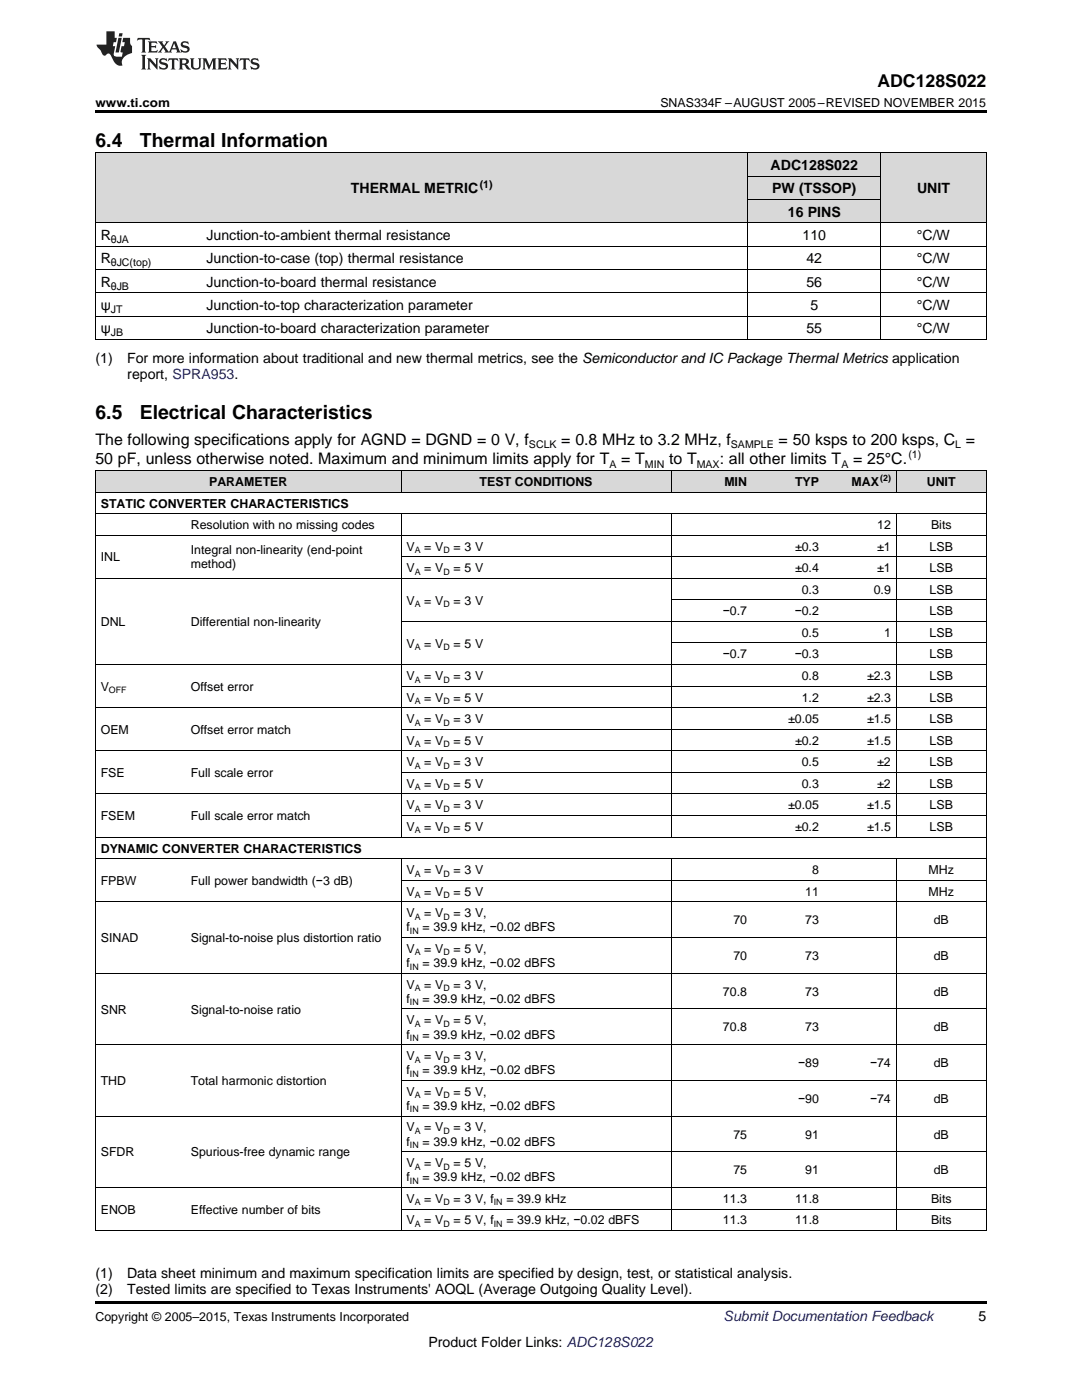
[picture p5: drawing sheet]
<svg xmlns="http://www.w3.org/2000/svg" width="216mm" height="279mm" viewBox="0 0 216 279" stroke-linecap="round" stroke-linejoin="round" font-family="sans-serif">
<defs><g id="words">
<g font-size="3.9">
<text x="19" y="29.3">6.4</text>
<text x="27.9" y="29.3">Thermal Information</text>
<text x="19" y="83.6">6.5</text>
<text x="27.9" y="83.6">Electrical Characteristics</text>
</g>
<text font-size="3.5" x="175.1" y="17.3">ADC128S022</text>
<g font-size="3.2">
<text x="19" y="88.8">The following specifications apply for AGND = DGND = 0 V, f</text>
<text x="112" y="88.8">= 0.8 MHz to 3.2 MHz, f</text>
<text x="155.4" y="88.8">= 50 ksps to 200 ksps, C =</text>
<text x="19" y="92.7">50 pF, unless otherwise noted. Maximum and minimum limits apply for T</text>
<text x="124" y="92.7">= T</text>
<text x="133.5" y="92.7">to T</text>
<text x="143.6" y="92.7">: all other limits T</text>
<text x="170.2" y="92.7">= 25°C.</text>
</g>
<g font-size="2.8">
<text x="153.8" y="33.9">ADC128S022</text>
<text x="70" y="38.6">THERMAL METRIC</text>
<text x="154.1" y="38.6">PW (TSSOP)</text>
<text x="183" y="38.6">UNIT</text>
<text x="20.1" y="47.9">R</text>
<text x="41.2" y="47.9">Junction-to-ambient thermal resistance</text>
<text x="157.2" y="43.3">16 PINS</text>
<text x="160.1" y="47.9">110</text>
<text x="183" y="47.9">°C/W</text>
<text x="20.1" y="52.6">R</text>
<text x="41.2" y="52.6">Junction-to-case (top) thermal resistance</text>
<text x="160.9" y="52.6">42</text>
<text x="183" y="52.6">°C/W</text>
<text x="20.1" y="57.2">R</text>
<text x="41.2" y="57.2">Junction-to-board thermal resistance</text>
<text x="160.9" y="57.2">56</text>
<text x="183" y="57.2">°C/W</text>
<text x="20.1" y="61.9">ψ</text>
<text x="41.2" y="61.9">Junction-to-top characterization parameter</text>
<text x="161.7" y="61.9">5</text>
<text x="183" y="61.9">°C/W</text>
<text x="20.1" y="66.5">ψ</text>
<text x="41.2" y="66.5">Junction-to-board characterization parameter</text>
<text x="160.9" y="66.5">55</text>
<text x="183" y="66.5">°C/W</text>
<text x="19" y="72.4">(1)</text>
<text x="25.4" y="72.4">For more information about traditional and new thermal metrics, see the Semiconductor and IC Package Thermal Metrics application</text>
<text x="25.4" y="75.6">report, SPRA953.</text>
<text x="19" y="255.1">(1)</text>
<text x="25.4" y="255.1">Data sheet minimum and maximum specification limits are specified by design, test, or statistical analysis.</text>
<text x="19" y="258.2">(2)</text>
<text x="25.4" y="258.2">Tested limits are specified to Texas Instruments' AOQL (Average Outgoing Quality Level).</text>
<text x="195.3" y="263.6">5</text>
<text x="85.5" y="268.9">Product Folder Links: ADC128S022</text>
</g>
<text font-size="2.8" fill="#0000c8" x="144.4" y="263.6">Submit Documentation Feedback</text>
<g font-size="2.5">
<text x="19" y="21.4">www.ti.com</text>
<text x="131.8" y="21.4">SNAS334F –AUGUST 2005–REVISED NOVEMBER 2015</text>
<text x="20.1" y="101.3">STATIC CONVERTER CHARACTERISTICS</text>
<text x="41.7" y="97">PARAMETER</text>
<text x="95.7" y="97">TEST CONDITIONS</text>
<text x="144.5" y="97">MIN</text>
<text x="158.6" y="97">TYP</text>
<text x="169.9" y="97">MAX</text>
<text x="184.9" y="97">UNIT</text>
<text x="38.1" y="105.6">Resolution with no missing codes</text>
<text x="175" y="105.6">12</text>
<text x="185.8" y="105.6">Bits</text>
<text x="20.1" y="112">INL</text>
<text x="38.1" y="110.6">Integral non-linearity (end-point</text>
<text x="38.1" y="113.5">method)</text>
<text x="81.1" y="109.9">V</text>
<text x="84.7" y="109.9">= V</text>
<text x="90.5" y="109.9">= 3 V</text>
<text x="158.6" y="109.9">±0.3</text>
<text x="175" y="109.9">±1</text>
<text x="185.5" y="109.9">LSB</text>
<text x="81.1" y="114.2">V</text>
<text x="84.7" y="114.2">= V</text>
<text x="90.5" y="114.2">= 5 V</text>
<text x="158.6" y="114.2">±0.4</text>
<text x="160" y="118.5">0.3</text>
<text x="174.3" y="118.5">0.9</text>
<text x="175" y="114.2">±1</text>
<text x="185.5" y="114.2">LSB</text>
<text x="185.5" y="118.5">LSB</text>
<text x="20.1" y="125">DNL</text>
<text x="38.1" y="125">Differential non-linearity</text>
<text x="81.1" y="120.7">V</text>
<text x="84.7" y="120.7">= V</text>
<text x="90.5" y="120.7">= 3 V</text>
<text x="144.2" y="122.8">−0.7</text>
<text x="158.6" y="122.8">−0.2</text>
<text x="185.5" y="122.8">LSB</text>
<text x="81.1" y="129.3">V</text>
<text x="84.7" y="129.3">= V</text>
<text x="90.5" y="129.3">= 5 V</text>
<text x="144.2" y="131.4">−0.7</text>
<text x="158.6" y="131.4">−0.3</text>
<text x="160" y="127.1">0.5</text>
<text x="176.4" y="127.1">1</text>
<text x="185.5" y="127.1">LSB</text>
<text x="185.5" y="131.4">LSB</text>
<text x="20.1" y="137.9">V</text>
<text x="38.1" y="137.9">Offset error</text>
<text x="81.1" y="135.7">V</text>
<text x="84.7" y="135.7">= V</text>
<text x="90.5" y="135.7">= 3 V</text>
<text x="160" y="135.7">0.8</text>
<text x="173" y="135.7">±2.3</text>
<text x="185.5" y="135.7">LSB</text>
<text x="81.1" y="140">V</text>
<text x="84.7" y="140">= V</text>
<text x="90.5" y="140">= 5 V</text>
<text x="160" y="140">1.2</text>
<text x="173" y="140">±2.3</text>
<text x="185.5" y="140">LSB</text>
<text x="20.1" y="146.5">OEM</text>
<text x="38.1" y="146.5">Offset error match</text>
<text x="81.1" y="144.3">V</text>
<text x="81.1" y="148.6">V</text>
<text x="84.7" y="144.3">= V</text>
<text x="84.7" y="148.6">= V</text>
<text x="90.5" y="144.3">= 3 V</text>
<text x="90.5" y="148.6">= 5 V</text>
<text x="157.3" y="144.3">±0.05</text>
<text x="158.6" y="148.6">±0.2</text>
<text x="173" y="144.3">±1.5</text>
<text x="173" y="148.6">±1.5</text>
<text x="185.5" y="144.3">LSB</text>
<text x="185.5" y="148.6">LSB</text>
<text x="20.1" y="155.1">FSE</text>
<text x="38.1" y="155.1">Full scale error</text>
<text x="81.1" y="152.9">V</text>
<text x="84.7" y="152.9">= V</text>
<text x="90.5" y="152.9">= 3 V</text>
<text x="160" y="152.9">0.5</text>
<text x="175" y="152.9">±2</text>
<text x="185.5" y="152.9">LSB</text>
<text x="81.1" y="157.2">V</text>
<text x="81.1" y="161.5">V</text>
<text x="84.7" y="157.2">= V</text>
<text x="84.7" y="161.5">= V</text>
<text x="90.5" y="157.2">= 5 V</text>
<text x="90.5" y="161.5">= 3 V</text>
<text x="157.3" y="161.5">±0.05</text>
<text x="160" y="157.2">0.3</text>
<text x="173" y="161.5">±1.5</text>
<text x="175" y="157.2">±2</text>
<text x="185.5" y="157.2">LSB</text>
<text x="185.5" y="161.5">LSB</text>
<text x="20.1" y="163.7">FSEM</text>
<text x="38.1" y="163.7">Full scale error match</text>
<text x="81.1" y="165.8">V</text>
<text x="84.7" y="165.8">= V</text>
<text x="90.5" y="165.8">= 5 V</text>
<text x="158.6" y="165.8">±0.2</text>
<text x="173" y="165.8">±1.5</text>
<text x="185.5" y="165.8">LSB</text>
<text x="20.1" y="170.1">DYNAMIC CONVERTER CHARACTERISTICS</text>
<text x="20.1" y="176.6">FPBW</text>
<text x="38.1" y="176.6">Full power bandwidth (−3 dB)</text>
<text x="81.1" y="174.4">V</text>
<text x="81.1" y="178.8">V</text>
<text x="84.7" y="174.4">= V</text>
<text x="84.7" y="178.8">= V</text>
<text x="90.5" y="174.4">= 3 V</text>
<text x="90.5" y="178.8">= 5 V</text>
<text x="160.7" y="178.8">11</text>
<text x="162.1" y="174.4">8</text>
<text x="185.3" y="174.4">MHz</text>
<text x="185.3" y="178.8">MHz</text>
<text x="81.1" y="183.1">V</text>
<text x="81.1" y="185.9">f</text>
<text x="84.3" y="185.9">= 39.9 kHz, −0.02 dBFS</text>
<text x="84.7" y="183.1">= V</text>
<text x="90.5" y="183.1">= 3 V,</text>
<text x="146.3" y="184.5">70</text>
<text x="160.7" y="184.5">73</text>
<text x="186.3" y="184.5">dB</text>
<text x="20.1" y="188">SINAD</text>
<text x="38.1" y="188">Signal-to-noise plus distortion ratio</text>
<text x="81.1" y="190.2">V</text>
<text x="84.7" y="190.2">= V</text>
<text x="90.5" y="190.2">= 5 V,</text>
<text x="146.3" y="191.6">70</text>
<text x="160.7" y="191.6">73</text>
<text x="186.3" y="191.6">dB</text>
<text x="81.1" y="193">f</text>
<text x="81.1" y="197.3">V</text>
<text x="84.3" y="193">= 39.9 kHz, −0.02 dBFS</text>
<text x="84.7" y="197.3">= V</text>
<text x="90.5" y="197.3">= 3 V,</text>
<text x="20.1" y="202.3">SNR</text>
<text x="38.1" y="202.3">Signal-to-noise ratio</text>
<text x="81.1" y="200.1">f</text>
<text x="84.3" y="200.1">= 39.9 kHz, −0.02 dBFS</text>
<text x="144.3" y="198.7">70.8</text>
<text x="160.7" y="198.7">73</text>
<text x="186.3" y="198.7">dB</text>
<text x="81.1" y="204.4">V</text>
<text x="81.1" y="207.3">f</text>
<text x="84.3" y="207.3">= 39.9 kHz, −0.02 dBFS</text>
<text x="84.7" y="204.4">= V</text>
<text x="90.5" y="204.4">= 5 V,</text>
<text x="144.3" y="205.8">70.8</text>
<text x="160.7" y="205.8">73</text>
<text x="186.3" y="205.8">dB</text>
<text x="81.1" y="211.6">V</text>
<text x="81.1" y="214.4">f</text>
<text x="84.3" y="214.4">= 39.9 kHz, −0.02 dBFS</text>
<text x="84.7" y="211.6">= V</text>
<text x="90.5" y="211.6">= 3 V,</text>
<text x="159.2" y="213">−89</text>
<text x="173.6" y="213">−74</text>
<text x="186.3" y="213">dB</text>
<text x="20.1" y="216.5">THD</text>
<text x="38.1" y="216.5">Total harmonic distortion</text>
<text x="81.1" y="218.7">V</text>
<text x="81.1" y="221.5">f</text>
<text x="84.3" y="221.5">= 39.9 kHz, −0.02 dBFS</text>
<text x="84.7" y="218.7">= V</text>
<text x="90.5" y="218.7">= 5 V,</text>
<text x="159.2" y="220.1">−90</text>
<text x="173.6" y="220.1">−74</text>
<text x="186.3" y="220.1">dB</text>
<text x="81.1" y="225.8">V</text>
<text x="84.7" y="225.8">= V</text>
<text x="90.5" y="225.8">= 3 V,</text>
<text x="146.3" y="227.2">75</text>
<text x="160.7" y="227.2">91</text>
<text x="186.3" y="227.2">dB</text>
<text x="20.1" y="230.8">SFDR</text>
<text x="38.1" y="230.8">Spurious-free dynamic range</text>
<text x="81.1" y="228.6">f</text>
<text x="81.1" y="232.9">V</text>
<text x="84.3" y="228.6">= 39.9 kHz, −0.02 dBFS</text>
<text x="84.7" y="232.9">= V</text>
<text x="90.5" y="232.9">= 5 V,</text>
<text x="81.1" y="235.8">f</text>
<text x="84.3" y="235.8">= 39.9 kHz, −0.02 dBFS</text>
<text x="146.3" y="234.4">75</text>
<text x="160.7" y="234.4">91</text>
<text x="186.3" y="234.4">dB</text>
<text x="20.1" y="242.2">ENOB</text>
<text x="38.1" y="242.2">Effective number of bits</text>
<text x="81.1" y="240.1">V</text>
<text x="81.1" y="244.4">V</text>
<text x="84.7" y="240.1">= V</text>
<text x="84.7" y="244.4">= V</text>
<text x="90.5" y="240.1">= 3 V, f</text>
<text x="90.5" y="244.4">= 5 V, f</text>
<text x="101" y="240.1">= 39.9 kHz</text>
<text x="101" y="244.4">= 39.9 kHz, −0.02 dBFS</text>
<text x="144.3" y="240.1">11.3</text>
<text x="144.3" y="244.4">11.3</text>
<text x="158.6" y="240.1">11.8</text>
<text x="158.6" y="244.4">11.8</text>
<text x="185.8" y="240.1">Bits</text>
<text x="185.8" y="244.4">Bits</text>
<text x="19" y="263.6">Copyright © 2005–2015, Texas Instruments Incorporated</text>
</g>
<g font-size="2.1">
<text x="95.7" y="37.5">(1)</text>
<text x="22.1" y="48.5">θJA</text>
<text x="22.1" y="53.1">θJC(top)</text>
<text x="22.1" y="57.8">θJB</text>
<text x="22.1" y="62.4">JT</text>
<text x="22.1" y="67.1">JB</text>
<text x="105.6" y="89.4">SCLK</text>
<text x="145.8" y="89.4">SAMPLE</text>
<text x="190.6" y="89.4">L</text>
<text x="121.6" y="93.3">A</text>
<text x="128.7" y="93.3">MIN</text>
<text x="139" y="93.3">MAX</text>
<text x="167.9" y="93.3">A</text>
<text x="181.3" y="91.4">(1)</text>
</g>
<g font-size="1.8">
<text x="175.6" y="96">(2)</text>
<text x="82.8" y="110.4">A</text>
<text x="88.5" y="110.4">D</text>
<text x="82.8" y="114.7">A</text>
<text x="88.5" y="114.7">D</text>
<text x="82.8" y="121.1">A</text>
<text x="88.5" y="121.1">D</text>
<text x="82.8" y="129.8">A</text>
<text x="88.5" y="129.8">D</text>
<text x="82.8" y="136.2">A</text>
<text x="88.5" y="136.2">D</text>
<text x="21.7" y="138.4">OFF</text>
<text x="82.8" y="140.5">A</text>
<text x="88.5" y="140.5">D</text>
<text x="82.8" y="144.8">A</text>
<text x="82.8" y="149.1">A</text>
<text x="88.5" y="144.8">D</text>
<text x="88.5" y="149.1">D</text>
<text x="82.8" y="153.4">A</text>
<text x="88.5" y="153.4">D</text>
<text x="82.8" y="157.7">A</text>
<text x="88.5" y="157.7">D</text>
<text x="82.8" y="162">A</text>
<text x="82.8" y="166.3">A</text>
<text x="88.5" y="162">D</text>
<text x="88.5" y="166.3">D</text>
<text x="82.8" y="174.9">A</text>
<text x="82.8" y="179.2">A</text>
<text x="88.5" y="174.9">D</text>
<text x="88.5" y="179.2">D</text>
<text x="82.8" y="183.6">A</text>
<text x="88.5" y="183.6">D</text>
<text x="81.8" y="186.4">IN</text>
<text x="82.8" y="190.7">A</text>
<text x="88.5" y="190.7">D</text>
<text x="81.8" y="193.5">IN</text>
<text x="82.8" y="197.8">A</text>
<text x="88.5" y="197.8">D</text>
<text x="81.8" y="200.6">IN</text>
<text x="81.8" y="207.8">IN</text>
<text x="82.8" y="204.9">A</text>
<text x="88.5" y="204.9">D</text>
<text x="81.8" y="214.9">IN</text>
<text x="82.8" y="212.1">A</text>
<text x="88.5" y="212.1">D</text>
<text x="82.8" y="219.2">A</text>
<text x="88.5" y="219.2">D</text>
<text x="81.8" y="222">IN</text>
<text x="82.8" y="226.3">A</text>
<text x="88.5" y="226.3">D</text>
<text x="81.8" y="229.1">IN</text>
<text x="82.8" y="233.4">A</text>
<text x="88.5" y="233.4">D</text>
<text x="81.8" y="236.3">IN</text>
<text x="82.8" y="240.6">A</text>
<text x="82.8" y="244.9">A</text>
<text x="88.5" y="240.6">D</text>
<text x="88.5" y="244.9">D</text>
<text x="98.5" y="240.6">IN</text>
<text x="98.5" y="244.9">IN</text>
</g>
</g></defs>
<g fill="#d8d8d8">
<path d="M19 93.9h18v4.3h-18z"/>
<path d="M37 93.9h43.1v4.3h-43.1z"/>
<path d="M80.1 93.9h53.9v4.3h-53.9z"/>
<path d="M134 93.9h16.1v4.3h-16.1z"/>
<path d="M150.1 93.9h14.4v4.3h-14.4z"/>
<path d="M164.5 93.9h14.4v4.3h-14.4z"/>
<path d="M178.9 93.9h17.9v4.3h-17.9z"/>
<path d="M19 30.6h21.1v13.9h-21.1z"/>
<path d="M40.1 30.6h109.2v13.9h-109.2z"/>
<path d="M149.3 39.9h26.4v4.6h-26.4z"/>
<path d="M175.7 30.6h21.1v13.9h-21.1z"/>
<path d="M149.3 35.2h26.4v4.7h-26.4z"/>
<path d="M149.3 30.6h26.4v4.6h-26.4z"/>
</g>
<path d="M19 22h177.8v.5h-177.8zM19 67.8h.2zM149.2 67.8h.1zM175.6 67.8h.1zM196.7 67.8h.1zM19 259.7h177.8v.5h-177.8z" fill="#000"/>
<g fill="none" stroke="#000" stroke-width=".2">
<path d="M19 30.5h177.8M19.1 30.5v37.3M149.2 30.5v37.3M149.3 39.8h26.4M149.3 35.2h26.4M175.7 30.5v37.3M196.8 30.5v37.3M19 58.4h177.8M19 53.8h177.8M19 49.1h177.8M19 44.5h177.8M19 67.8h177.8"/>
<path d="M19 63.1h177.8M19 98.2h177.8M19 93.9h177.8M19.1 93.9v151.7M80 93.9v4.3M133.9 93.9v4.3M178.8 93.9v4.3M196.8 93.9v151.7M19 115.4h177.8M19 106.8h177.8M19 102.5h177.8M80 102.5v64.6"/>
<path d="M80.1 111.1h116.7M133.9 102.5v64.6M134 119.7h62.8M178.8 102.5v64.6M19 132.6h177.8M80.1 136.9h116.7M80.1 124h116.7M134 128.3h62.8M19 158.5h177.8M19 149.8h177.8M19 141.2h177.8M80.1 154.1h116.7"/>
<path d="M80.1 145.5h116.7M19 180h177.8M19 171.4h177.8M19 167.1h177.8M80 171.4v74.2M80.1 175.7h116.7M80.1 162.8h116.7M133.9 171.4v74.2M178.8 171.4v74.2M19 194.2h177.8M80.1 187.1h116.7M19 208.5h177.8"/>
<path d="M80.1 215.6h116.7M80.1 201.3h116.7M19 237h177.8M19 222.7h177.8M80.1 229.9h116.7M19 245.6h177.8M80.1 241.3h116.7"/>
</g>
<g fill="#231f20">
<path d="M27.5 7.6l-.1 .5 .4-.2h.6v.1v2.1l-.2 .4h1l-.3-.4v-2.1l.1-.1h.5l.5 .2-.2-.5zM29.5 8.3l.2 .3v1.5l-.2 .4h1.8l.2-.6a1.04 1.04 0 0 1-1.3 .2v-.7h.6l.3 .2v-.6l-.3 .2h-.6v-.6l.8-.1 .4 .3-.2-.5zM31.5 8.3l.9 1.1-.9 1.1h.8l-.2-.2 .5-.7 .4 .7-.2 .2h1.5l-.1-.2 .1-.4h.9l.1 .4-.2 .2h1l-.3-.3-.7-1.9h-.5l-.9 2-.8-1 .9-1h-.8l.1 .3-.3 .5-.4-.6 .2-.2zM34.7 8.6l.4 1h-.7zM36.3 8.4a.63 .63 0 0 0-.2 .7 .63 .63 0 0 0 .6 .4l.6 .2 .1 .2a.75 .75 0 0 1-.7 .4 .75 .75 0 0 1-.6-.5l.1 .7 .1-.1a1.11 1.11 0 0 0 1.5-.6 1.13 1.13 0 0 0-1.2-.8l-.1-.4a1.04 1.04 0 0 1 1.2 .2l-.2-.5-.1 .1-.5-.2zM28.2 10.9l.2 .4v2.2l-.2 .4h1l-.3-.4v-2.2l.3-.4zM29.3 11.6l.3 .4v1.5l-.3 .4h.8l-.2-.4v-1.3l1.5 1.7v-1.9l.2-.4h-.7l.2 .4v.9l-1.1-1.3zM32 11.8a.62 .62 0 0 0-.2 .7 .62 .62 0 0 0 .6 .4l.6 .1 .1 .3a.76 .76 0 0 1-.7 .3 .76 .76 0 0 1-.6-.4l.1 .7 .1-.1a1.11 1.11 0 0 0 1.5-.6 1.13 1.13 0 0 0-1.2-.8l-.1-.4a1.04 1.04 0 0 1 1.2 .2l-.2-.6-.1 .1-.5-.1zM33.7 11.6l-.2 .6a.61 .61 0 0 1 .8-.3v1.6l-.2 .4h.9l-.2-.4v-1.6a.63 .63 0 0 1 .8 .3l-.2-.6zM35.6 11.6l.3 .4v1.5l-.3 .4h1l-.2-.2v-.8l.5 .2a.76 .76 0 0 0 1.2 .7l-1-1a.58 .58 0 0 0 .6-.5 .58 .58 0 0 0-.5-.6zM36.4 11.9h.1a.45 .45 0 0 1 .5 .1 .45 .45 0 0 1 .1 .5l-.7 .2zM37.9 11.6l.2 .2a2.17 2.17 0 0 0 .3 1.9 .99 .99 0 0 0 1.6-.6v-1.1l.2-.4h-.7l.2 .2a1.92 1.92 0 0 1-.2 1.8 .6 .6 0 0 1-.9-.5v-1.1l.2-.4zM40.4 11.6l.2 .4v1.5l-.2 .4h.7l-.2-.4v-1.4l.8 1.8 .8-1.8v1.4l-.2 .4h.9l-.2-.4v-1.5l.2-.4h-.8l-.6 1.5-.6-1.5zM43.4 11.6l.2 .4v1.5l-.2 .4h1.8l.2-.6a1.04 1.04 0 0 1-1.3 .1v-.6h.5l.4 .2v-.6l-.4 .2h-.5v-.7h.8l.3 .3-.1-.6zM45.5 11.6l.2 .4v1.5l-.2 .4h.7l-.2-.4v-1.3l1.5 1.7v-1.9l.2-.4h-.7l.2 .4v.9l-1.1-1.3zM47.9 11.6l-.1 .6a.61 .61 0 0 1 .8-.3v1.6l-.3 .4h1l-.3-.4 .1-1.6a.63 .63 0 0 1 .7 .3l-.1-.6zM50.2 11.8a.62 .62 0 0 0-.2 .7 .62 .62 0 0 0 .6 .4l.6 .1 .2 .3a.76 .76 0 0 1-.8 .3 .76 .76 0 0 1-.6-.4l.1 .7 .2-.1a1.11 1.11 0 0 0 1.5-.6 1.13 1.13 0 0 0-1.3-.8l-.1-.4a1.04 1.04 0 0 1 1.2 .2l-.1-.6-.2 .1-.5-.1z"/>
<path d="M21.2 6.3v2.6h-1.9l.1 .4 .7 .9a.91 .91 0 0 0 1 .8 .56 .56 0 0 1 .5-.3 .56 .56 0 0 1 .5 .3l.4 .8a1.53 1.53 0 0 0 1.9 1.2 1.54 1.54 0 0 1 1-2.1l.9-.3v-1.4a1.52 1.52 0 0 1-.3-1.6h-1.4l-.2 .8h.5l-.2 .8h-.4l-.2 1v.2l.4 .1-.2 .8a1.93 1.93 0 0 1-1.6-.3l.3-1.8h-.5l.2-.8h.4l.2-.8h-.4v-1.3zM23.6 7.6l-.6 2.9h.7l.6-2.9zM23.8 6.6l-.1 .7h.6l.2-.7z"/>
</g>
<use href="#words"/>
</svg>
